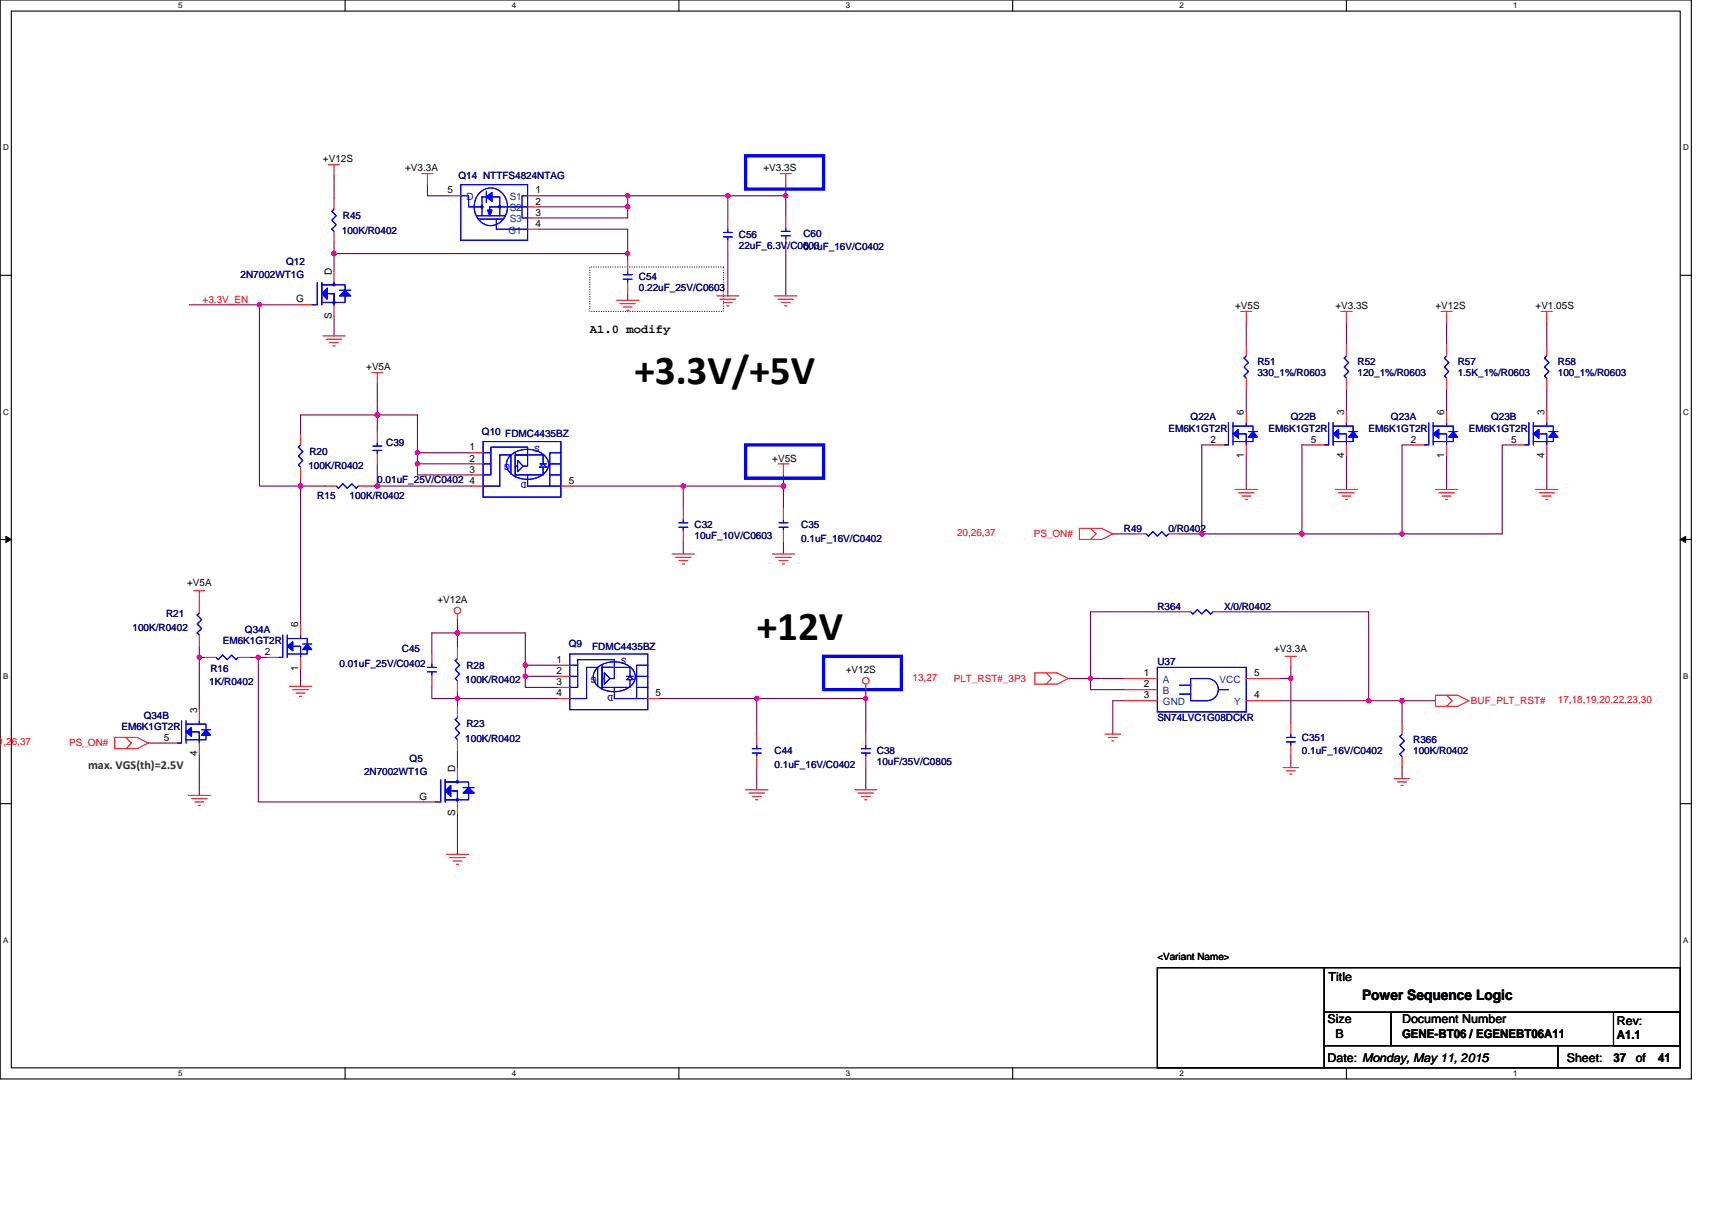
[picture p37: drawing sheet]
<svg xmlns="http://www.w3.org/2000/svg" width="297mm" height="210mm" viewBox="0 0 297 210" stroke-linecap="round" stroke-linejoin="round" font-family="sans-serif">
<defs><g id="words">
<g font-size="7.1">
<text x="110.1" y="66.6">+3.3V/+5V</text>
<text x="131.3" y="111">+12V</text>
</g>
<text font-size="2.5" x="236.3" y="173.5">Power Sequence Logic</text>
<g font-size="2.1">
<text x="102.3" y="57.8">A1.0 modify</text>
<text x="230.5" y="170.2">Title</text>
<text x="230.3" y="177.6">Size</text>
<text x="243.3" y="177.6">Document Number</text>
<text x="280.5" y="177.9">Rev:</text>
<text x="230.3" y="184.3">Date: Monday, May 11, 2015</text>
<text x="231.7" y="180.1">B</text>
<text x="243.3" y="180.1">GENE-BT06 / EGENEBT06A11</text>
<text x="271.8" y="184.3">Sheet:</text>
<text x="279.9" y="184.4">37</text>
<text x="280.5" y="180.3">A1.1</text>
<text x="283.8" y="184.3">of</text>
<text x="287.7" y="184.4">41</text>
</g>
<text font-size="2.1" fill="#008000" x="15.3" y="133.5">max. VGS(th)=2.5V</text>
<g font-size="1.7">
<text x="56" y="28.2">+V12S</text>
<text x="70.3" y="29.7">+V3.3A</text>
<text x="132.5" y="29.7">+V3.3S</text>
<text x="77.6" y="33.6">5</text>
<text x="92.9" y="33.6">1</text>
<text x="92.9" y="35.5">2</text>
<text x="92.9" y="37.4">3</text>
<text x="92.9" y="39.4">4</text>
<text x="57.5" y="47.7" transform="rotate(-90 57.5 47.7)">D</text>
<text x="51.4" y="52.5">G</text>
<text x="214.3" y="53.7">+V5S</text>
<text x="231.7" y="53.7">+V3.3S</text>
<text x="249.1" y="53.7">+V12S</text>
<text x="266.4" y="53.7">+V1.05S</text>
<text x="57.5" y="55.4" transform="rotate(-90 57.5 55.4)">S</text>
<text x="63.5" y="64.3">+V5A</text>
<text x="215.8" y="72" transform="rotate(-90 215.8 72)">6</text>
<text x="233.2" y="72" transform="rotate(-90 233.2 72)">3</text>
<text x="250.6" y="72" transform="rotate(-90 250.6 72)">6</text>
<text x="268" y="72" transform="rotate(-90 268 72)">3</text>
<text x="210.1" y="76.8">2</text>
<text x="227.4" y="76.8">5</text>
<text x="244.8" y="76.8">2</text>
<text x="262.2" y="76.8">5</text>
<text x="81.5" y="83.9">4</text>
<text x="81.5" y="82">3</text>
<text x="81.5" y="80.1">2</text>
<text x="81.5" y="78.2">1</text>
<text x="98.7" y="83.9">5</text>
<text x="134" y="80.1">+V5S</text>
<text x="215.8" y="79.5" transform="rotate(-90 215.8 79.5)">1</text>
<text x="233.2" y="79.5" transform="rotate(-90 233.2 79.5)">4</text>
<text x="250.6" y="79.5" transform="rotate(-90 250.6 79.5)">1</text>
<text x="268" y="79.5" transform="rotate(-90 268 79.5)">4</text>
<text x="32.5" y="101.7">+V5A</text>
<text x="75.9" y="104.6">+V12A</text>
<text x="46" y="113.7">2</text>
<text x="51.7" y="108.9" transform="rotate(-90 51.7 108.9)">6</text>
<text x="221.1" y="113.1">+V3.3A</text>
<text x="51.7" y="116.4" transform="rotate(-90 51.7 116.4)">1</text>
<text x="96.5" y="118.9">3</text>
<text x="96.5" y="117">2</text>
<text x="96.5" y="115">1</text>
<text x="146.7" y="116.8">+V12S</text>
<text x="198.5" y="117.3">1</text>
<text x="198.5" y="119.3">2</text>
<text x="217.6" y="117.3">5</text>
<text x="34.2" y="123.7" transform="rotate(-90 34.2 123.7)">3</text>
<text x="96.5" y="120.8">4</text>
<text x="113.7" y="120.8">5</text>
<text x="198.5" y="121.2">3</text>
<text x="217.6" y="121.2">4</text>
<text x="28.4" y="128.5">5</text>
<text x="34.2" y="131.3" transform="rotate(-90 34.2 131.3)">4</text>
<text x="79" y="134" transform="rotate(-90 79 134)">D</text>
<text x="72.8" y="138.8">G</text>
<text x="79" y="141.7" transform="rotate(-90 79 141.7)">S</text>
<text x="200.8" y="166.6">&lt;Variant Name&gt;</text>
</g>
<g font-size="1.7" fill="#000080">
<text x="79.6" y="31.1">Q14 NTTFS4824NTAG</text>
<text x="59.3" y="40.5">100K/R0402</text>
<text x="59.5" y="38">R45</text>
<text x="128.2" y="41.3">C56</text>
<text x="139.4" y="41.1">C60</text>
<text x="49.7" y="45.9">Q12</text>
<text x="128.2" y="43.2">22uF_6.3V/C0603</text>
<text x="139.4" y="43.4">0.1uF_16V/C0402</text>
<text x="41.7" y="48.3">2N7002WT1G</text>
<text x="110.8" y="48.6">C54</text>
<text x="110.8" y="50.6">0.22uF_25V/C0603</text>
<text x="218.2" y="63.3">R51</text>
<text x="218.2" y="65.2">330_1%/R0603</text>
<text x="235.5" y="63.3">R52</text>
<text x="235.5" y="65.2">120_1%/R0603</text>
<text x="252.9" y="63.3">R57</text>
<text x="252.9" y="65.2">1.5K_1%/R0603</text>
<text x="270.3" y="63.3">R58</text>
<text x="270.3" y="65.2">100_1%/R0603</text>
<text x="67" y="77.4">C39</text>
<text x="83.6" y="75.5">Q10 FDMC4435BZ</text>
<text x="202.7" y="74.9">EM6K1GT2R</text>
<text x="206.6" y="73">Q22A</text>
<text x="220.1" y="74.9">EM6K1GT2R</text>
<text x="224" y="73">Q22B</text>
<text x="237.5" y="74.9">EM6K1GT2R</text>
<text x="241.3" y="73">Q23A</text>
<text x="254.8" y="74.9">EM6K1GT2R</text>
<text x="258.7" y="73">Q23B</text>
<text x="53.5" y="81.4">100K/R0402</text>
<text x="53.7" y="79">R20</text>
<text x="65.5" y="83.8">0.01uF_25V/C0402</text>
<text x="55.1" y="86.7">R15</text>
<text x="60.6" y="86.7">100K/R0402</text>
<text x="120.5" y="91.7">C32</text>
<text x="120.5" y="93.6">10uF_10V/C0603</text>
<text x="139" y="91.7">C35</text>
<text x="139" y="94">0.1uF_16V/C0402</text>
<text x="195" y="92.3">R49</text>
<text x="202.7" y="92.3">0/R0402</text>
<text x="28.8" y="107.1">R21</text>
<text x="200.8" y="105.8">R364</text>
<text x="212.4" y="105.8">X/0/R0402</text>
<text x="23" y="109.5">100K/R0402</text>
<text x="38.6" y="111.8">EM6K1GT2R</text>
<text x="42.5" y="109.8">Q34A</text>
<text x="69.7" y="113.1">C45</text>
<text x="98.7" y="112.4">Q9</text>
<text x="102.7" y="112.7">FDMC4435BZ</text>
<text x="36.3" y="118.9">1K/R0402</text>
<text x="36.5" y="116.6">R16</text>
<text x="58.9" y="115.8">0.01uF_25V/C0402</text>
<text x="80.7" y="118.5">100K/R0402</text>
<text x="80.9" y="116">R28</text>
<text x="200.8" y="115.4">U37</text>
<text x="24.9" y="124.7">Q34B</text>
<text x="200.8" y="125.1">SN74LVC1G08DCKR</text>
<text x="21.1" y="126.6">EM6K1GT2R</text>
<text x="80.7" y="128.8">100K/R0402</text>
<text x="80.9" y="126.2">R23</text>
<text x="134.4" y="130.9">C44</text>
<text x="152.1" y="130.9">C38</text>
<text x="225.9" y="128.6">C351</text>
<text x="225.9" y="130.9">0.1uF_16V/C0402</text>
<text x="245.2" y="128.9">R366</text>
<text x="245.2" y="130.9">100K/R0402</text>
<text x="63.2" y="134.5">2N7002WT1G</text>
<text x="71.1" y="132.2">Q5</text>
<text x="134.4" y="133.2">0.1uF_16V/C0402</text>
<text x="152.1" y="132.8">10uF/35V/C0805</text>
</g>
<g font-size="1.7" fill="#004080">
<text x="80.9" y="34.8">D</text>
<text x="88.4" y="34.8">S1</text>
<text x="88.2" y="40.6">G1</text>
<text x="88.4" y="36.7">S2</text>
<text x="88.4" y="38.6">S3</text>
<text x="201.8" y="118.5">A</text>
<text x="211.6" y="118.5">VCC</text>
<text x="201.8" y="120.5">B</text>
<text x="201.8" y="122.4">GND</text>
<text x="214.1" y="122.4">Y</text>
</g>
<g font-size="1.7" fill="#f00">
<text x="35.2" y="52.5">+3.3V_EN</text>
<text x="166" y="93">20,26,37</text>
<text x="179.4" y="93.2">PS_ON#</text>
<text x="158.3" y="118.1">13,27</text>
<text x="165.5" y="118.3">PLT_RST#_3P3</text>
<text x="255.2" y="122.2">BUF_PLT_RST#</text>
<text x="270.3" y="122">17,18,19,20,22,23,30</text>
<text x="-.4" y="129.3">0,26,37</text>
<text x="12" y="129.5">PS_ON#</text>
</g>
<g font-size="1.7" fill="#00f">
<text x="93.7" y="77.3" transform="rotate(180 93.7 77.3)">S</text>
<text x="88.5" y="80.6" transform="rotate(180 88.5 80.6)">G</text>
<text x="91.4" y="83.7" transform="rotate(180 91.4 83.7)">D</text>
<text x="103.5" y="117.5" transform="rotate(180 103.5 117.5)">G</text>
<text x="108.7" y="114.2" transform="rotate(180 108.7 114.2)">S</text>
<text x="106.4" y="120.6" transform="rotate(180 106.4 120.6)">D</text>
</g>
<g font-size="1.4">
<text x="30.9" y="1.5">5</text>
<text x="88.8" y="1.5">4</text>
<text x="146.7" y="1.5">3</text>
<text x="204.7" y="1.5">2</text>
<text x="262.6" y="1.5">1</text>
<text x=".5" y="26.1">D</text>
<text x="292" y="26.1">D</text>
<text x=".5" y="71.9">C</text>
<text x="292" y="71.9">C</text>
<text x=".5" y="117.8">B</text>
<text x="292" y="117.8">B</text>
<text x=".5" y="163.6">A</text>
<text x="292" y="163.6">A</text>
<text x="30.9" y="186.8">5</text>
<text x="88.8" y="186.8">4</text>
<text x="146.7" y="186.8">3</text>
<text x="204.7" y="186.8">2</text>
<text x="262.6" y="186.8">1</text>
</g>
</g></defs>
<path d="M0 0h293.5v187.2h-293.5zM2 1.9h289.5v183.4h-289.5z" fill="none" stroke="#000" stroke-width=".19"/>
<g fill="#fff">
<path d="M30.9 .2h.8v1.6h-.8z"/>
<path d="M30.9 185.5h.8v1.6h-.8z"/>
</g>
<path d="M59.9 0v1.9M59.9 185.3v1.9" fill="none" stroke="#000" stroke-width=".19"/>
<g fill="#fff">
<path d="M88.8 .2h.8v1.6h-.8z"/>
<path d="M88.8 185.5h.8v1.6h-.8z"/>
</g>
<path d="M117.8 0v1.9M117.8 185.3v1.9" fill="none" stroke="#000" stroke-width=".19"/>
<g fill="#fff">
<path d="M146.7 .2h.8v1.6h-.8z"/>
<path d="M146.7 185.5h.8v1.6h-.8z"/>
</g>
<path d="M175.7 0v1.9M175.7 185.3v1.9" fill="none" stroke="#000" stroke-width=".19"/>
<g fill="#fff">
<path d="M204.7 .2h.7v1.6h-.7z"/>
<path d="M204.7 185.5h.7v1.6h-.7z"/>
</g>
<path d="M233.6 0v1.9M233.6 185.3v1.9" fill="none" stroke="#000" stroke-width=".19"/>
<g fill="#fff">
<path d="M262.6 .2h.7v1.6h-.7z"/>
<path d="M262.6 185.5h.7v1.6h-.7z"/>
<path d="M.5 24.8h1v1.6h-1z"/>
<path d="M292 24.8h1v1.6h-1z"/>
<path d="M.5 70.7h1v1.5h-1z"/>
<path d="M292 70.7h1v1.5h-1z"/>
</g>
<path d="M0 47.8h2M291.5 47.8h2" fill="none" stroke="#000" stroke-width=".19"/>
<g fill="#fff">
<path d="M.5 116.5h.9v1.6h-.9z"/>
<path d="M292 116.5h.9v1.6h-.9z"/>
</g>
<path d="M0 93.6h2M291.5 93.6h2" fill="none" stroke="#000" stroke-width=".19"/>
<path d="M1 93.1l1 .5-1 .5zM291.5 93.6l1-.5v1z" fill="#000" stroke="#000" stroke-width=".17"/>
<g fill="#fff">
<path d="M.5 162.4h.9v1.5h-.9z"/>
<path d="M292 162.4h.9v1.5h-.9z"/>
</g>
<path d="M0 139.5h2M291.5 139.5h2M200.8 167.9h29v17.4h-29zM229.8 175.7h11.5v5.8h-11.5zM229.8 167.9h61.7v7.8h-61.7zM241.3 175.7h50.2v5.8h-50.2zM279.9 175.7h11.6v5.8h-11.6zM229.8 181.5h40.5v3.8h-40.5zM270.3 181.5h21.2v3.8h-21.2z" fill="none" stroke="#000" stroke-width=".19"/>
<path d="M129.4 27h13.5v5.8h-13.5zM129.4 77.2h13.5v5.8h-13.5zM142.9 113.9h13.5v5.8h-13.5z" fill="none" stroke="#00f" stroke-width=".57"/>
<path d="M102.3 46.3h23.2v7.7h-23.2z" fill="none" stroke="#000" stroke-width=".19" stroke-dasharray="0 .4"/>
<g fill="none" stroke="#800040" stroke-width=".19">
<path d="M58 30.5v3.9M74.2 32v2h3.8M93.5 34h15.4M93.5 35.9h15.4M93.5 39.8h15.4v5.4M108.9 35.9v1.9h-15.4M108.9 34v1.9M108.9 34h17.4M126.3 34v3.8M126.3 34h10M136.3 32v2M136.3 34v3.6"/>
<path d="M32.8 52.9h12.2M45 52.9h7.2M45 52.9v31.4h7.2M58 44v3.1M58 44h50.9M58 54.8v3.5M58 42.1v1.9M108.9 50.9v1.2M126.3 43.6v7.8M136.3 43.4v8M216.2 56v3.8M233.6 56v3.8"/>
<path d="M251 56v3.8M268.4 56v3.8M65.5 74.9v-2.9h6.9v6.6h9.5M65.5 66.6v5.4h-13.3v3.3M72.4 78.6v1.9h9.5M210.5 77.2h-2v15.4M216.2 67.6v3.8M216.2 79.1v5.8M227.8 77.2h-1.9v15.4M233.6 67.6v3.8M233.6 79.1v5.8M245.2 77.2h-1.9v15.4"/>
<path d="M251 79.1v5.8M251 67.6v3.8M262.6 77.2h-2v15.4h-17.3M268.4 67.6v3.8M268.4 79.1v5.8M52.2 84.3h4.2M52.2 83v1.3M52.2 84.3v24M64.1 84.3h1.4M65.5 84.3h16.4M65.5 80.7v3.6M72.4 80.5v1.9h9.5"/>
<path d="M99.2 84.3h19.4M118.6 94v2.1M118.6 84.3h17.3M118.6 84.3v3.9M135.9 94v2.1M135.9 84.3v3.9M135.9 82.4v1.9M193.1 92.6h3.8M204.7 92.6h3.8M208.5 92.6h17.4M225.9 92.6h17.4M34.6 114.1v9"/>
<path d="M34.6 112.2v1.9M34.6 114.1h1M43.3 114.1h1.5M44.8 114.1v25.1h28.8M44.8 114.1h1.6M52.2 116v3.1M74.9 119.1v2.1h4.5M79.4 109.8v2.6M79.4 109.8h-4.5v3.5M79.4 107.3v2.5M79.4 109.8h11.7v5.6h5.8M91.1 115.4v2h5.8"/>
<path d="M91.1 117.4v1.9h5.8M150.2 119.5v1.7M185.4 117.8h3.8M189.2 117.8h5.8M189.2 117.8v1.9h5.8M204.7 106.2h-15.5v11.6M212.4 106.2h25.1v15.4M222 117.8h2M224 115.8v2M224 117.8v7.7M25.7 128.9h3.1M34.6 130.9v7.1"/>
<path d="M79.4 120.1v1.1M79.4 121.2v1.4M79.4 130.3v3.1M79.4 121.2h17.5M114.3 121.2h17M131.3 133.2v3.9M131.3 121.2v6.2M131.3 121.2h18.9M150.2 121.2v6.2M150.2 133.2v3.9M195 121.6h-1.9v5.8M222 121.6h15.5"/>
<path d="M224 131.3v1.9M237.5 121.6h5.8M243.3 121.6v3.9M243.3 133.2v1.9M243.3 121.6h5.8M79.4 141.1v7.2"/>
</g>
<g fill="#f0f" stroke="#f0f" stroke-width=".19">
<circle cx="243.2" cy="121.6" r=".38"/>
<circle cx="237.5" cy="121.6" r=".38"/>
<circle cx="189.2" cy="117.7" r=".38"/>
<circle cx="223.9" cy="117.7" r=".38"/>
<circle cx="57.9" cy="44" r=".38"/>
<circle cx="118.6" cy="84.3" r=".38"/>
<circle cx="34.6" cy="114.1" r=".38"/>
<circle cx="108.9" cy="44" r=".38"/>
<circle cx="108.9" cy="35.9" r=".38"/>
<circle cx="108.9" cy="34" r=".38"/>
<circle cx="135.9" cy="84.3" r=".38"/>
<circle cx="136.3" cy="34" r=".38"/>
<circle cx="126.3" cy="34" r=".38"/>
<circle cx="225.9" cy="92.6" r=".38"/>
<circle cx="208.5" cy="92.6" r=".38"/>
<circle cx="243.2" cy="92.6" r=".38"/>
<circle cx="52.1" cy="84.3" r=".38"/>
<circle cx="65.5" cy="84.3" r=".38"/>
<circle cx="72.4" cy="80.5" r=".38"/>
<circle cx="72.4" cy="78.5" r=".38"/>
<circle cx="65.5" cy="72" r=".38"/>
<circle cx="45" cy="52.9" r=".38"/>
<circle cx="79.4" cy="121.2" r=".38"/>
<circle cx="79.4" cy="109.8" r=".38"/>
<circle cx="91.1" cy="117.4" r=".38"/>
<circle cx="91.1" cy="115.4" r=".38"/>
<circle cx="150.2" cy="121.2" r=".38"/>
<circle cx="131.3" cy="121.2" r=".38"/>
<circle cx="44.8" cy="114.1" r=".38"/>
</g>
<g fill="none" stroke="#f00" stroke-width=".19">
<path d="M57 28.6h1.9M58 28.6v1.9M58 34.4v1.9M73.2 30.1h1.9M74.2 30.1v1.9M78 34h1.9M91.5 34h2M91.5 39.8h2M91.5 35.9h2M91.5 37.8h2M126.3 37.8v2M135.4 30.1h1.9"/>
<path d="M136.3 30.1v1.9M136.3 37.6v2M52.2 52.9h1.9M56 58.3h3.9M56.6 58.9h2.7M57.2 59.5h1.5M58 40.2v1.9M58 47.1v1.9M58 52.9v1.9M107 52.1h3.8M107.6 52.7h2.7M108.1 53.3h1.6"/>
<path d="M108.7 53.8h.4M108.9 49v1.9M108.9 45.2v1.9M124.4 51.4h3.8M124.9 51.9h2.7M125.5 52.5h1.6M126.1 53.1h.4M126.3 41.7v1.9M134.4 51.4h3.9M135 51.9h2.7M135.5 52.5h1.6M136.1 53.1h.4"/>
<path d="M136.3 41.5v1.9M215.3 54h1.9M216.2 54v2M216.2 59.8v2M232.6 54h2M233.6 54v2M233.6 59.8v2M250 54h1.9M251 54v2M251 59.8v2M267.4 54h1.9M268.4 54v2"/>
<path d="M268.4 59.8v2M52.2 75.3v1.9M57.8 60h.3M64.5 64.7h1.9M65.5 64.7v1.9M65.5 78.8v1.9M65.5 74.9v1.9M81.9 78.6h1.9M210.5 77.2h1.9M216.2 65.6v2M216.2 71.4v1.9M216.2 77.2v1.9"/>
<path d="M227.8 77.2h2M233.6 71.4v1.9M233.6 77.2v1.9M233.6 65.6v2M245.2 77.2h1.9M251 71.4v1.9M251 77.2v1.9M251 65.6v2M262.6 77.2h1.9M268.4 71.4v1.9M268.4 77.2v1.9M268.4 65.6v2"/>
<path d="M52.2 81.1v1.9M56.4 84.3h1.9M62.2 84.3h1.9M81.9 84.3h1.9M81.9 82.4h1.9M81.9 80.5h1.9M97.3 84.3h1.9M116.6 96.1h3.9M117.2 96.7h2.7M117.8 97.3h1.5M118.4 97.9h.4M118.6 92.1v1.9"/>
<path d="M118.6 88.2v1.9M134 96.1h3.9M134.6 96.7h2.7M135 80.5h1.9M135.2 97.3h1.5M135.7 97.9h.4M135.9 80.5v1.9M135.9 88.2v1.9M135.9 92.1v1.9M187.3 91.7h3.9l1.9 .9-1.9 1h-3.9zM189.2 91.7l1 .9-1 1M196.9 92.6h2"/>
<path d="M202.7 92.6h2M214.3 84.9h3.9M214.9 85.5h2.7M215.5 86.1h1.5M216 86.7h.4M231.7 84.9h3.8M232.3 85.5h2.7M232.9 86.1h1.5M233.4 86.7h.4M249.1 84.9h3.8M249.6 85.5h2.7M250.2 86.1h1.6"/>
<path d="M250.8 86.7h.4M266.4 84.9h3.9M267 85.5h2.7M267.6 86.1h1.5M268.2 86.7h.4M33.6 102.5h2M34.6 102.5v3.9M34.6 110.2v2M35.6 114.1h1.9M41.3 114.1h2M46.4 114.1h1.9M50.2 119.1h3.9"/>
<path d="M50.8 119.7h2.7M52.2 108.3v1.9M52.2 114.1v1.9M74.9 117.2v1.9M74.9 113.3v1.9M79.4 106.6v.7M79.4 118.1v2M79.4 112.4v1.9M96.9 119.3h2M96.9 117.4h2M96.9 115.4h2M150.2 118.7v.8"/>
<path d="M179.6 116.8h3.8l2 1-2 .9h-3.8zM181.5 116.8l1 1-1 .9M195 117.8h5.8M195 119.7h5.8M204.7 106.2h1.9M210.5 106.2h1.9M216.2 117.8h5.8M223 113.9h1.9M224 113.9v1.9M19.9 128h3.9l1.9 .9-1.9 1h-3.9zM21.8 128l1 .9-1 1M28.8 128.9h1.9"/>
<path d="M32.7 138h3.8M33.2 138.6h2.7M33.8 139.2h1.6M34.4 139.8h.4M34.6 123.1v2M34.6 128.9v2M51.4 120.3h1.5M52 120.8h.3M73.6 139.2h1.9M79.4 128.4v1.9M79.4 122.6v1.9M79.4 133.4v1.9"/>
<path d="M79.4 139.2v1.9M96.9 121.2h2M112.4 121.2h1.9M129.4 137.1h3.8M130 137.6h2.6M130.5 138.2h1.6M131.1 138.8h.4M131.3 127.4v1.9M131.3 131.3v1.9M148.3 137.1h3.8M148.9 137.6h2.7M149.5 138.2h1.5"/>
<path d="M150 138.8h.4M150.2 131.3v1.9M150.2 127.4v1.9M191.7 127.4h2.7M192.3 128h1.5M192.9 128.6h.4M195 121.6h5.8M216.2 121.6h5.8M222.6 133.2h2.7M223.2 133.8h1.5M223.8 134.3h.4M224 129.3v2"/>
<path d="M224 125.5v1.9M241.9 135.1h2.7M242.5 135.7h1.5M243.1 136.3h.4M243.3 131.3v1.9M243.3 125.5v1.9M249.1 120.6h3.8l1.9 1-1.9 1h-3.8zM251 120.6l.9 1-.9 1M77.4 148.3h3.9M78 148.8h2.7M78.6 149.4h1.6M79.2 150h.4"/>
<circle cx="79.4" cy="106" r=".57"/>
<circle cx="150.2" cy="118.1" r=".57"/>
</g>
<g fill="none" stroke="#00f" stroke-width=".19">
<path d="M58 36.3l-.4 .4 .7 .7-.7 .8 .7 .8-.7 .8 .4 .4M79.9 32h11.6v9.7h-11.6zM79.9 34h1.4v1.9h2.3M82.7 37.4h5M83 38h4.3M83.4 33.3a2.88 2.88 0 0 1 3.2-.3 2.88 2.88 0 0 1 1.5 2.9 2.96 2.96 0 0 1-4.2 2.9 3.5 3.5 0 0 1-.5-5.5zM84.4 33.2v1.9M84.6 34.2h-1v3.2M85.4 34.2h1.3v3.2M86.1 38v1.8h5.4M91.5 34h-.9v3.8h.9M91.5 35.9h-6.5v.6"/>
<path d="M126.3 39.8v.5M136.3 39.6v.6M55.1 49v3.9h-1M55.8 49v3.9M56 52.5h1.8M56 49.4h2v-.4v.4h-2.2M56.8 50.9h1.2v2v-2h-.8M58 49.4h1.9v1M58.9 50.4h2M59.9 51.4v1.1h-4.1M108.1 47.7h1.6M108.1 48.5h1.6"/>
<path d="M108.9 47.1v.6M108.9 48.5v.5M125.5 40.3h1.6M125.5 41.1h1.6M126.3 41.1v.6M135.5 40.9h1.6M135.5 40.2h1.6M136.3 40.9v.6M52.2 77.2l-.4 .4 .7 .8-.7 .7 .7 .8-.7 .8 .4 .4M64.7 77.4h1.5M64.7 78.2h1.5M65.5 76.8v.6"/>
<path d="M65.5 78.2v.6M83.8 78.6h1.4v1.9M83.8 76.6h13.5v9.7h-13.5zM85.2 78.6v-1h6.3v3.3h-.7M88.5 79.1a4.5 4.5 0 0 1 6.4 .5 2.2 2.2 0 0 1-1.3 3.1 4.4 4.4 0 0 1-5.5-1.1 1.97 1.97 0 0 1 .4-2.5zM89.4 78.6v3.8h2.1M89.6 79h1.8M89.8 79.9l1 1-1 1zM97.3 78.6h-1.9v5.7M213.1 73.3v3.9h-.7M213.9 73.3v3.9M213.9 73.9h2.3"/>
<path d="M214.9 75.3h1.3v1.9M216.2 61.8l-.3 .3 .7 .8-.7 .8 .7 .8-.7 .7 .3 .4M216.2 73.9h1.2v1M216.2 73.3v.6M216.6 74.9h1.6M217.4 75.9v.7h-3.5M230.5 73.3v3.9h-.7M231.3 73.3v3.9M231.3 73.9h2.3M232.3 75.3h1.3v1.9M233.6 61.8l-.4 .3 .8 .8-.8 .8 .8 .8-.8 .7 .4 .4M233.6 73.9h1.2v1"/>
<path d="M233.6 73.3v.6M234 74.9h1.5M234.8 75.9v.7h-3.5M247.9 73.3v3.9h-.8M248.7 73.3v3.9M248.7 73.9h2.3M249.6 75.3h1.4v1.9M251 73.3v.6M251 61.8l-.4 .3 .8 .8-.8 .8 .8 .8-.8 .7 .4 .4M251 73.9h1.2v1M251.4 74.9h1.5M252.2 75.9v.7h-3.5"/>
<path d="M265.3 73.3v3.9h-.8M266 73.3v3.9M266 73.9h2.4M267 75.3h1.4v1.9M268.4 73.9h1.1v1M268.4 73.3v.6M268.4 61.8l-.4 .3 .7 .8-.7 .8 .7 .8-.7 .7 .4 .4M268.7 74.9h1.6M269.5 75.9v.7h-3.5M62.2 84.3l-.4 .4-.8-.7-.7 .7-.8-.7-.8 .7-.4-.4M83.8 80.5h1.4v1.9h-1.4M88.6 82.2v-3.2h-1.9v5.3h-2.9"/>
<path d="M89.4 80.9h.4M91.5 82.4v1.9h5.8M93.7 81.1l.5-.6 .6 .6zM93.7 80.5h1.1M94.2 80.5v-1.5h-4.8v3.8M94.2 81.1v1.3h-2.7M95.4 80.5h1.9M95.4 82.4h1.9M117.8 90.7h1.5M117.8 91.5h1.5M118.6 90.1v.6M118.6 91.5v.6"/>
<path d="M135.2 91.5h1.5M135.2 90.7h1.5M135.9 91.5v.6M135.9 90.1v.6M202.7 92.6l-.4 .4-.7-.7-.8 .7-.8-.7-.7 .7-.4-.4M34.6 106.4l-.4 .3 .8 .8-.8 .8 .8 .8-.8 .7 .4 .4M37.5 114.1l.4 .4 .7-.8 .8 .8 .8-.8 .8 .8 .3-.4M49.1 110.2v3.9h-.8M49.8 110.2v3.9M49.8 110.8h2.4M50.8 112.2h1.4v1.9M52.2 110.2v.6"/>
<path d="M52.2 110.8h1.1v1M52.5 111.8h1.6M53.3 112.7v.8h-3.5M74.2 115.8h1.5M74.2 116.6h1.5M74.9 115.2v.6M74.9 116.6v.6M79.4 114.3l-.4 .4 .8 .7-.8 .8 .8 .8-.8 .8 .4 .3M98.9 115.4h1.3v2M98.9 113.5h13.5v9.6h-13.5zM98.9 117.4h1.3v1.9h-1.3M100.2 115.4v-.9h6.4v3.3h-.8"/>
<path d="M103.7 119.1v-3.3h-1.9v5.4h-2.9M103.7 115.8a4.5 4.5 0 0 1 6.2 .6 2.2 2.2 0 0 1-1.3 3.2 4.4 4.4 0 0 1-5.4-1.2 2 2 0 0 1 .5-2.6zM104.5 117.8h.4M104.5 115.4v3.9h2.1M104.7 115.8h1.7M104.9 116.8l.9 1-.9 .9zM106.6 119.3v1.9h5.8M108.7 117.9l.6-.5 .6 .5zM108.7 117.4h1.2M109.3 117.4v-1.6h-4.8v3.9M109.3 117.9v1.4h-2.7M110.4 117.4h2"/>
<path d="M110.4 119.3h2M112.4 115.4h-2v5.8M200.8 115.8h15.4v7.7h-15.4zM204.7 118.9h1.9M206.6 106.2l.4 .4 .7-.8 .8 .8 .8-.8 .8 .8 .4-.4M206.6 117.8h2.9a1.93 1.93 0 0 1 1.9 1.9 1.93 1.93 0 0 1-1.9 1.9h-2.9zM211.4 119.7h1.7M31.5 125.1v3.8h-.8M32.3 125.1v3.8M32.3 125.7h2.3M33.2 127h1.4v1.9M34.6 125.1v.6"/>
<path d="M34.6 125.7h1.1v.9M35 126.6h1.5M35.7 127.6v.8h-3.4M76.5 135.3v3.9h-1M77.3 135.3v3.9M77.3 135.7h2.1v-.4v.4h-2M77.4 138.8h1.8M78.2 137.2h1.2v2v-2h-.8M79.4 124.5l-.4 .4 .8 .8-.8 .7 .8 .8-.8 .8 .4 .4M79.4 135.7h1.9v1M80.3 136.7h2M81.3 137.6v1.2h-4"/>
<path d="M130.5 130.7h1.6M130.5 129.9h1.6M131.3 130.7v.6M131.3 129.3v.6M149.5 129.9h1.5M149.5 130.7h1.5M150.2 129.3v.6M150.2 130.7v.6M204.7 120.5h1.9M223.2 128h1.5M223.2 128.8h1.5M224 127.4v.6"/>
<path d="M224 128.8v.5M243.3 127.4l-.4 .4 .7 .8-.7 .7 .7 .8-.7 .8 .4 .4"/>
</g>
<g fill="#00f" stroke="#00f" stroke-width=".19">
<path d="M231.3 75.3l1-.8v1.6z" fill-rule="evenodd"/>
<path d="M234.8 74.9l.7 1h-1.5z" fill-rule="evenodd"/>
<path d="M231.3 75.3l1-.8v1.6z" fill-rule="evenodd"/>
<path d="M234.8 74.9l.7 1h-1.5z" fill-rule="evenodd"/>
<path d="M55.8 50.9l1-.9v1.9z" fill-rule="evenodd"/>
<path d="M59.9 50.4l1 1h-2z" fill-rule="evenodd"/>
<path d="M57.8 49.3h.3v.2h-.3z" fill-rule="evenodd"/>
<path d="M57.8 52.4h.3v.2h-.3z" fill-rule="evenodd"/>
<path d="M55.8 50.9l1-.9v1.9z" fill-rule="evenodd"/>
<path d="M59.9 50.4l1 1h-2z" fill-rule="evenodd"/>
<path d="M57.8 49.3h.3v.2h-.3z" fill-rule="evenodd"/>
<path d="M57.8 52.4h.3v.2h-.3z" fill-rule="evenodd"/>
<path d="M248.7 75.3l.9-.8v1.6z" fill-rule="evenodd"/>
<path d="M252.2 74.9l.7 1h-1.5z" fill-rule="evenodd"/>
<path d="M248.7 75.3l.9-.8v1.6z" fill-rule="evenodd"/>
<path d="M252.2 74.9l.7 1h-1.5z" fill-rule="evenodd"/>
<path d="M266 75.3l1-.8v1.6z" fill-rule="evenodd"/>
<path d="M269.5 74.9l.8 1h-1.6z" fill-rule="evenodd"/>
<path d="M266 75.3l1-.8v1.6z" fill-rule="evenodd"/>
<path d="M269.5 74.9l.8 1h-1.6z" fill-rule="evenodd"/>
<path d="M84.6 36.5h.8l-.4 .9z" fill-rule="evenodd"/>
<path d="M84.4 34.2l1-.8v1.5z" fill-rule="evenodd"/>
<path d="M86.6 35.8h.2v.2h-.2z" fill-rule="evenodd"/>
<path d="M83.5 35.8h.2v.2h-.2z" fill-rule="evenodd"/>
<path d="M84.6 36.5h.8l-.4 .9z" fill-rule="evenodd"/>
<path d="M84.4 34.2l1-.8v1.5z" fill-rule="evenodd"/>
<path d="M86.6 35.8h.2v.2h-.2z" fill-rule="evenodd"/>
<path d="M83.5 35.8h.2v.2h-.2z" fill-rule="evenodd"/>
<path d="M49.8 112.2l1-.8v1.5z" fill-rule="evenodd"/>
<path d="M53.3 111.8l.8 .9h-1.6z" fill-rule="evenodd"/>
<path d="M49.8 112.2l1-.8v1.5z" fill-rule="evenodd"/>
<path d="M53.3 111.8l.8 .9h-1.6z" fill-rule="evenodd"/>
<path d="M77.3 137.2l.9-.9v1.9z" fill-rule="evenodd"/>
<path d="M81.3 136.7l1 .9h-2z" fill-rule="evenodd"/>
<path d="M79.2 135.6h.3v.2h-.3z" fill-rule="evenodd"/>
<path d="M79.2 138.6h.3v.3h-.3z" fill-rule="evenodd"/>
<path d="M77.3 137.2l.9-.9v1.9z" fill-rule="evenodd"/>
<path d="M81.3 136.7l1 .9h-2z" fill-rule="evenodd"/>
<path d="M79.2 135.6h.3v.2h-.3z" fill-rule="evenodd"/>
<path d="M79.2 138.6h.3v.3h-.3z" fill-rule="evenodd"/>
<path d="M32.3 127l.9-.8v1.6z" fill-rule="evenodd"/>
<path d="M35.7 126.6l.8 1h-1.5z" fill-rule="evenodd"/>
<path d="M32.3 127l.9-.8v1.6z" fill-rule="evenodd"/>
<path d="M35.7 126.6l.8 1h-1.5z" fill-rule="evenodd"/>
<path d="M213.9 75.3l1-.8v1.6z" fill-rule="evenodd"/>
<path d="M217.4 74.9l.8 1h-1.6z" fill-rule="evenodd"/>
<path d="M213.9 75.3l1-.8v1.6z" fill-rule="evenodd"/>
<path d="M217.4 74.9l.8 1h-1.6z" fill-rule="evenodd"/>
</g>
<use href="#words"/>
</svg>
